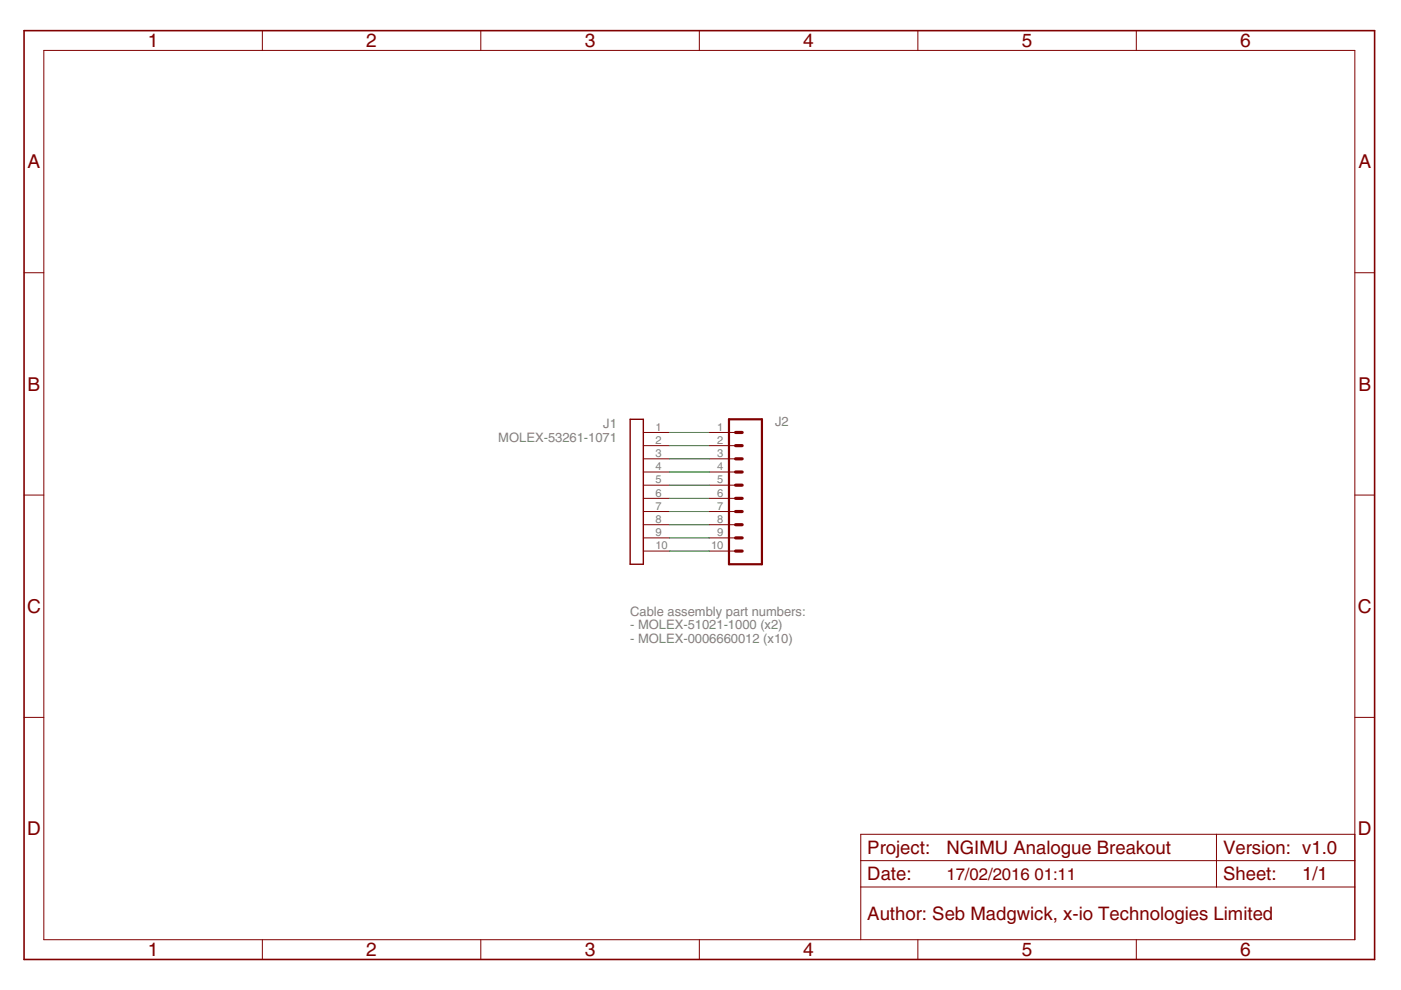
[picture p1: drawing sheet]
<svg xmlns="http://www.w3.org/2000/svg" width="297mm" height="210mm" viewBox="0 0 297 210" stroke-linecap="round" stroke-linejoin="round" font-family="sans-serif">
<defs><g id="words">
<g font-size="4" fill="#800000">
<text x="31.3" y="10">1</text>
<text x="77.7" y="10">2</text>
<text x="124" y="10">3</text>
<text x="170.3" y="10">4</text>
<text x="216.6" y="10">5</text>
<text x="263" y="10">6</text>
<text x="5.9" y="35.7">A</text>
<text x="288" y="35.7">A</text>
<text x="5.9" y="82.8">B</text>
<text x="288" y="82.8">B</text>
<text x="5.7" y="130">C</text>
<text x="287.9" y="130">C</text>
<text x="5.7" y="177.1">D</text>
<text x="287.9" y="177.1">D</text>
<text x="31.3" y="202.8">1</text>
<text x="77.7" y="202.8">2</text>
<text x="124" y="202.8">3</text>
<text x="170.3" y="202.8">4</text>
<text x="216.6" y="202.8">5</text>
<text x="263" y="202.8">6</text>
</g>
<g font-size="3.9" fill="#800000">
<text x="183.9" y="181.1">Project:</text>
<text x="200.7" y="181.1">NGIMU Analogue Breakout</text>
<text x="259.3" y="181.1">Version: v1.0</text>
<text x="183.9" y="186.7">Date:</text>
<text x="259.3" y="186.7">Sheet:</text>
<text x="276.1" y="186.7">1/1</text>
<text x="183.9" y="195.1">Author: Seb Madgwick, x-io Technologies Limited</text>
</g>
<g font-size="3.5" fill="#800000">
<text x="200.7" y="186.7">17/02/2016</text>
<text x="219.3" y="186.7">01:11</text>
</g>
<g font-size="2.8" fill="#808080">
<text x="105.6" y="93.6">MOLEX-53261-1071</text>
<text x="127.9" y="90.9">J1</text>
<text x="164.3" y="90.3">J2</text>
<text x="133.6" y="130.5">Cable assembly part numbers:</text>
<text x="133.6" y="133.4">- MOLEX-51021-1000 (x2)</text>
<text x="133.6" y="136.4">- MOLEX-0006660012 (x10)</text>
</g>
<g font-size="2.3" fill="#808080">
<text x="139" y="91.3">1</text>
<text x="139" y="94.1">2</text>
<text x="152.1" y="91.3">1</text>
<text x="152.1" y="94.1">2</text>
<text x="139" y="96.9">3</text>
<text x="139" y="99.7">4</text>
<text x="152.1" y="96.9">3</text>
<text x="152.1" y="99.7">4</text>
<text x="139" y="102.5">5</text>
<text x="139" y="105.3">6</text>
<text x="152.1" y="102.5">5</text>
<text x="152.1" y="105.3">6</text>
<text x="139" y="108.1">7</text>
<text x="139" y="110.9">8</text>
<text x="139" y="113.7">9</text>
<text x="152.1" y="108.1">7</text>
<text x="152.1" y="110.9">8</text>
<text x="152.1" y="113.7">9</text>
<text x="139" y="116.4">10</text>
<text x="150.8" y="116.4">10</text>
</g>
</g></defs>
<g fill="none" stroke="#800000" stroke-width=".21">
<path d="M9.3 10.7h278v188.5h-278zM55.6 6.5v4.2M101.9 6.5v4.2M148.3 6.5v4.2M194.6 6.5v4.2M240.9 6.5v4.2M5.1 57.8h4.2M287.3 57.8h4.1M136.4 91.7h5.6M136.4 94.5h5.6M136.4 97.3h5.6M150.4 91.7h5.6"/>
<path d="M150.4 94.5h5.6M150.4 97.3h5.6M5.1 105h4.2M136.4 100.1h5.6M136.4 102.9h5.6M136.4 105.7h5.6M136.4 108.5h5.6M136.4 111.3h5.6M136.4 114h5.6M136.4 116.8h5.6M150.4 100.1h5.6M150.4 102.9h5.6"/>
<path d="M150.4 105.7h5.6M150.4 108.5h5.6M150.4 111.3h5.6M150.4 114h5.6M150.4 116.8h5.6M287.3 105h4.1M5.1 152.1h4.2M287.3 152.1h4.1M257.9 176.9v11.2M287.3 176.9h-104.8v22.3M55.6 199.2v4.2M101.9 199.2v4.2"/>
<path d="M148.3 199.2v4.2M182.5 188.1h104.8M182.5 182.5h104.8M194.6 199.2v4.2M240.9 199.2v4.2"/>
</g>
<path d="M5.1 6.5h286.3v196.9h-286.3z" fill="none" stroke="#800000" stroke-width=".34"/>
<path d="M133.6 88.9h2.8v30.7h-2.8z" fill="none" stroke="#800000" stroke-width=".3"/>
<path d="M154.6 88.9h6.9v30.7h-6.9z" fill="none" stroke="#800000" stroke-width=".47"/>
<path d="M156 97.3h1.4M156 94.5h1.4M156 91.7h1.4M156 102.9h1.4M156 100.1h1.4M156 105.7h1.4M156 108.5h1.4M156 111.3h1.4M156 114h1.4M156 116.8h1.4" fill="none" stroke="#800000" stroke-width=".68"/>
<path d="M142 91.7h8.4M142 94.5h8.4M142 97.3h8.4M142 100.1h8.4M142 102.9h8.4M142 105.7h8.4M142 108.5h8.4M142 111.3h8.4M142 114h8.4M142 116.8h8.4" fill="none" stroke="#008000" stroke-width=".21"/>
<use href="#words"/>
</svg>
